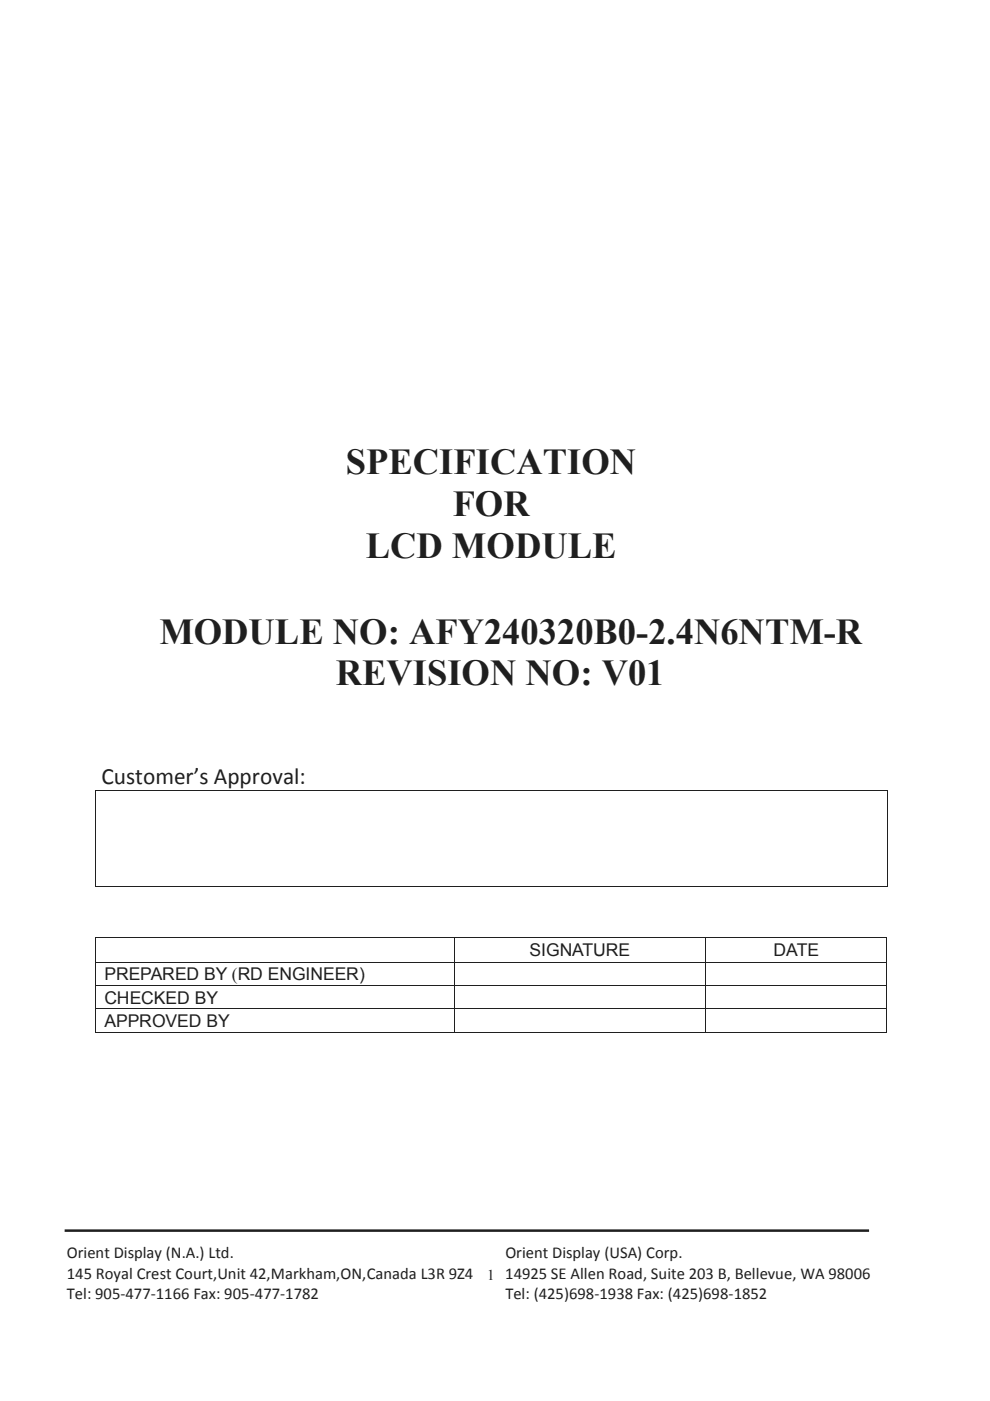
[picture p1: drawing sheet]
<svg xmlns="http://www.w3.org/2000/svg" width="210mm" height="297mm" viewBox="0 0 210 297" stroke-linecap="round" stroke-linejoin="round" font-family="sans-serif">
<defs><g id="words">
<g font-size="7.7" fill="#211e1e">
<text x="73.4" y="100.6">SPECIFICATION</text>
<text x="96" y="109.5">FOR</text>
<text x="77.6" y="118.4">LCD MODULE</text>
<text x="33.8" y="136.6">MODULE NO: AFY240320B0-2.4N6NTM-R</text>
<text x="71.2" y="145.2">REVISION NO: V01</text>
</g>
<text font-size="5" fill="#211e1e" x="21.6" y="166.2">Customer’s Approval:</text>
<g font-size="3.7" fill="#211e1e">
<text x="112.3" y="202.8">SIGNATURE</text>
<text x="164.1" y="202.8">DATE</text>
<text x="22.1" y="207.8">PREPARED BY (RD ENGINEER)</text>
<text x="22.1" y="212.8">CHECKED BY</text>
<text x="22.1" y="217.7">APPROVED BY</text>
</g>
<g font-size="3.5" fill="#211e1e">
<text x="14.2" y="266.8">Orient Display (N.A.) Ltd.</text>
<text x="107.2" y="266.8">Orient Display (USA) Corp.</text>
<text x="14.2" y="275.4">Tel: 905-477-1166 Fax: 905-477-1782</text>
<text x="14.2" y="271.1">145 Royal Crest Court,Unit 42,Markham,ON,Canada L3R 9Z4</text>
<text x="107.2" y="271.1">14925 SE Allen Road, Suite 203 B, Bellevue, WA 98006</text>
<text x="107.2" y="275.4">Tel: (425)698-1938 Fax: (425)698-1852</text>
</g>
<text font-size="3.2" fill="#211e1e" x="103.3" y="271.4">1</text>
</g></defs>
<path d="M20.1 167.5h.1v.1h-.1z" fill="#211e1e"/>
<path d="M20.2 167.6h168" fill="none" stroke="#211e1e" stroke-width=".21"/>
<path d="M188.2 167.5h.1v.1h-.1z" fill="#211e1e"/>
<path d="M20.2 167.6v20.4" fill="none" stroke="#211e1e" stroke-width=".21"/>
<path d="M20.1 188h.1v.1h-.1z" fill="#211e1e"/>
<path d="M188.3 167.6v20.4M20.2 188.1h168" fill="none" stroke="#211e1e" stroke-width=".21"/>
<g fill="#211e1e">
<path d="M188.2 188h.1v.1h-.1z"/>
<path d="M20.2 198.8h.1v.1h-.1z"/>
</g>
<path d="M20.3 198.8h75.9" fill="none" stroke="#211e1e" stroke-width=".21"/>
<path d="M96.2 198.8h.2v.1h-.2z" fill="#211e1e"/>
<path d="M96.4 198.8h53.2" fill="none" stroke="#211e1e" stroke-width=".21"/>
<path d="M149.6 198.8h.2v.1h-.2z" fill="#211e1e"/>
<path d="M149.8 198.8h38.2" fill="none" stroke="#211e1e" stroke-width=".21"/>
<path d="M188 198.8h.2v.1h-.2z" fill="#211e1e"/>
<path d="M20.2 198.9v5M96.3 198.9v5M149.7 198.9v5M188.1 198.9v5" fill="none" stroke="#211e1e" stroke-width=".21"/>
<path d="M20.2 203.9h.1v.2h-.1z" fill="#211e1e"/>
<path d="M20.3 204h75.9" fill="none" stroke="#211e1e" stroke-width=".21"/>
<path d="M96.2 203.9h.2v.2h-.2z" fill="#211e1e"/>
<path d="M96.4 204h53.2" fill="none" stroke="#211e1e" stroke-width=".21"/>
<path d="M149.6 203.9h.2v.2h-.2z" fill="#211e1e"/>
<path d="M149.8 204h38.2" fill="none" stroke="#211e1e" stroke-width=".21"/>
<path d="M188 203.9h.2v.2h-.2z" fill="#211e1e"/>
<path d="M20.2 204.1v4.8M96.3 204.1v4.8M149.7 204.1v4.8M188.1 204.1v4.8" fill="none" stroke="#211e1e" stroke-width=".21"/>
<path d="M20.2 208.9h.1v.2h-.1z" fill="#211e1e"/>
<path d="M20.3 209h75.9" fill="none" stroke="#211e1e" stroke-width=".21"/>
<path d="M96.2 208.9h.2v.2h-.2z" fill="#211e1e"/>
<path d="M96.4 209h53.2" fill="none" stroke="#211e1e" stroke-width=".21"/>
<path d="M149.6 208.9h.2v.2h-.2z" fill="#211e1e"/>
<path d="M149.8 209h38.2" fill="none" stroke="#211e1e" stroke-width=".21"/>
<path d="M188 208.9h.2v.2h-.2z" fill="#211e1e"/>
<path d="M20.2 209.1v4.7M96.3 209.1v4.7M149.7 209.1v4.7M188.1 209.1v4.7" fill="none" stroke="#211e1e" stroke-width=".21"/>
<path d="M20.2 213.8h.1v.2h-.1z" fill="#211e1e"/>
<path d="M20.3 213.9h75.9" fill="none" stroke="#211e1e" stroke-width=".21"/>
<path d="M96.2 213.8h.2v.2h-.2z" fill="#211e1e"/>
<path d="M96.4 213.9h53.2" fill="none" stroke="#211e1e" stroke-width=".21"/>
<path d="M149.6 213.8h.2v.2h-.2z" fill="#211e1e"/>
<path d="M149.8 213.9h38.2" fill="none" stroke="#211e1e" stroke-width=".21"/>
<path d="M188 213.8h.2v.2h-.2z" fill="#211e1e"/>
<path d="M20.2 214v4.8" fill="none" stroke="#211e1e" stroke-width=".21"/>
<path d="M20.2 218.8h.1v.2h-.1z" fill="#211e1e"/>
<path d="M20.3 218.9h75.9M96.3 214v4.8" fill="none" stroke="#211e1e" stroke-width=".21"/>
<path d="M96.2 218.8h.2v.2h-.2z" fill="#211e1e"/>
<path d="M96.4 218.9h53.2M149.7 214v4.8" fill="none" stroke="#211e1e" stroke-width=".21"/>
<path d="M149.6 218.8h.2v.2h-.2z" fill="#211e1e"/>
<path d="M149.8 218.9h38.2M188.1 214v4.8" fill="none" stroke="#211e1e" stroke-width=".21"/>
<path d="M188 218.8h.2v.2h-.2z" fill="#211e1e"/>
<path d="M13.7 260.9h170.7" fill="none" stroke="#211e1e" stroke-width=".53"/>
<use href="#words"/>
</svg>
